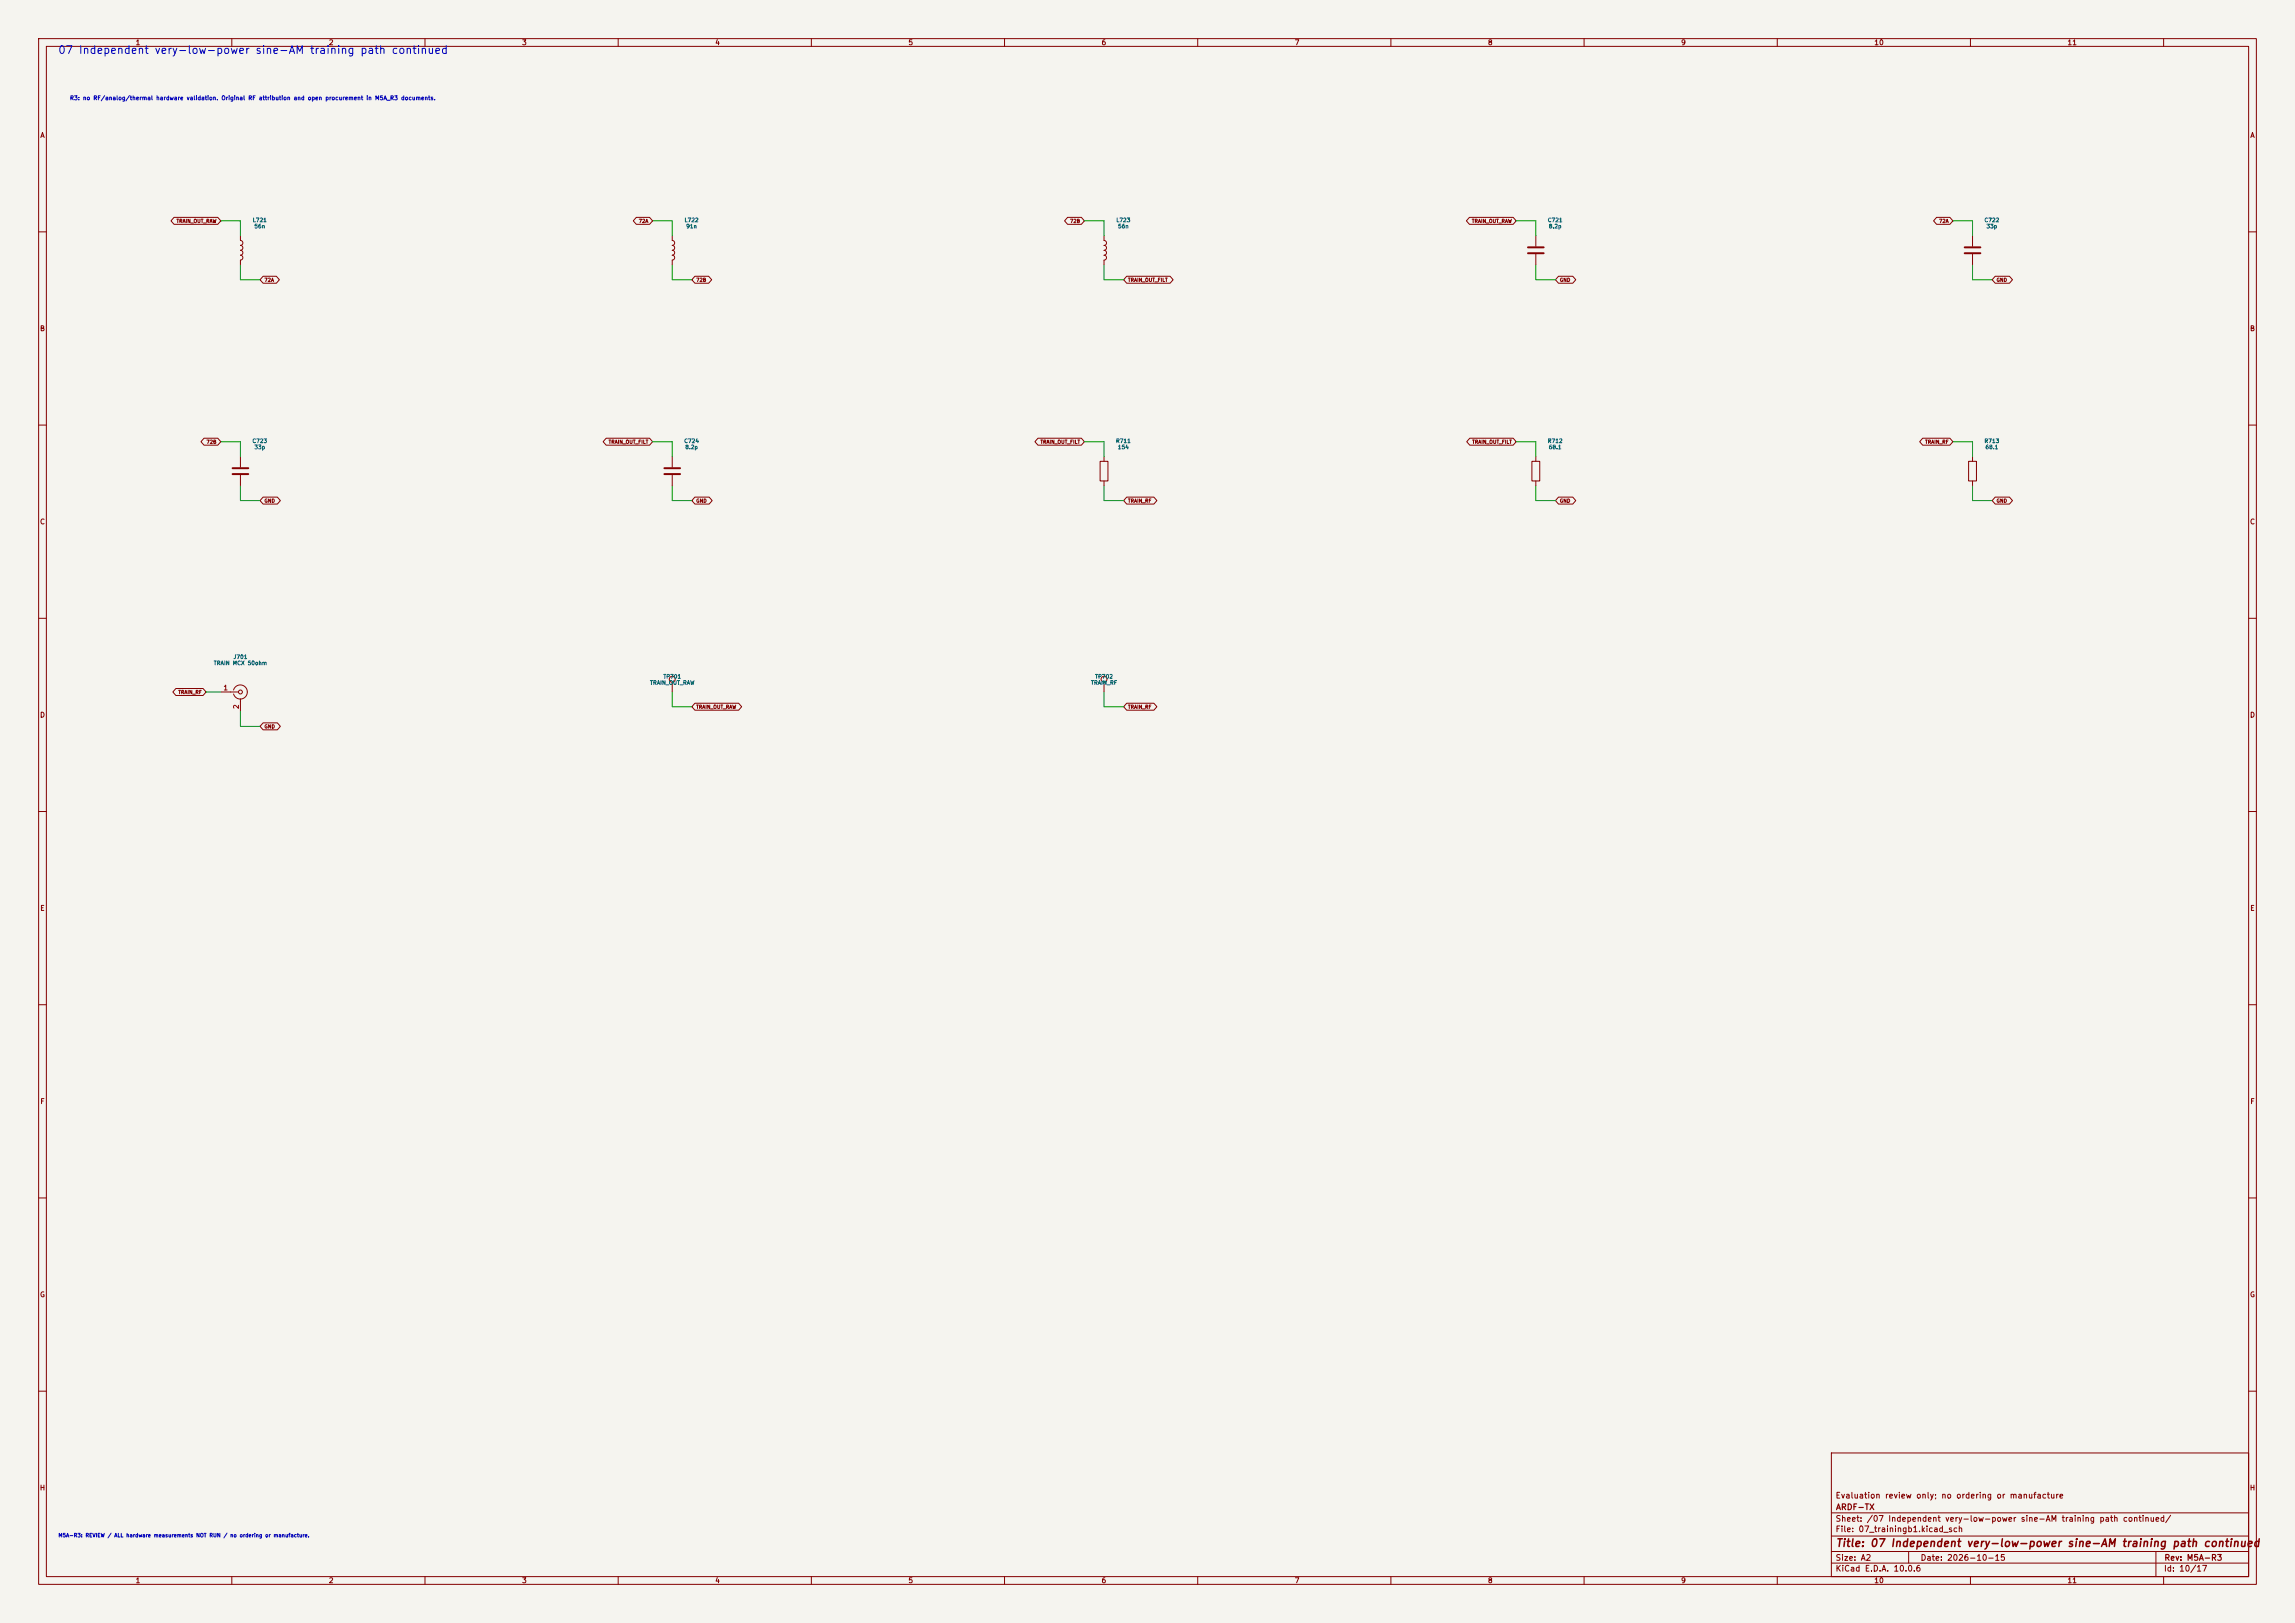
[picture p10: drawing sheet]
<svg xmlns="http://www.w3.org/2000/svg" width="594mm" height="420mm" viewBox="0 0 594 420" stroke-linecap="round" stroke-linejoin="round" font-family="sans-serif">
<defs><g id="words">
<text font-size="2" fill="#0000c2" x="14.9" y="14.4">07 Independent very-low-power sine-AM training path continued</text>
<text font-size="2" fill="#840000" x="475" y="400.8">Title: 07 Independent very-low-power sine-AM training path continued</text>
<g font-size="1.5" fill="#840000">
<text x="475" y="388.1">Evaluation review only; no ordering or manufacture</text>
<text x="475" y="394.1">Sheet: /07 Independent very-low-power sine-AM training path continued/</text>
<text x="475.1" y="391.1">ARDF-TX</text>
<text x="475" y="396.8">File: 07_trainingb1.kicad_sch</text>
<text x="475" y="407">KiCad E.D.A. 10.0.6</text>
<text x="475" y="404.2">Size: A2</text>
<text x="497" y="404.2">Date: 2026-10-15</text>
<text x="560" y="407">Id: 10/17</text>
<text x="560.1" y="404.2">Rev: M5A-R3</text>
</g>
<g font-size="1.3" fill="#840000">
<text x="35" y="12">1</text>
<text x="85" y="12">2</text>
<text x="135" y="12">3</text>
<text x="185" y="12">4</text>
<text x="235" y="12">5</text>
<text x="285" y="12">6</text>
<text x="335" y="12">7</text>
<text x="385" y="12">8</text>
<text x="435" y="12">9</text>
<text x="485" y="12">10</text>
<text x="535" y="12">11</text>
<text x="10.3" y="36">A</text>
<text x="582.3" y="36">A</text>
<text x="10.2" y="86">B</text>
<text x="582.2" y="86">B</text>
<text x="10.2" y="136">C</text>
<text x="582.2" y="136">C</text>
<text x="10.2" y="186">D</text>
<text x="582.2" y="186">D</text>
<text x="10.3" y="236">E</text>
<text x="582.3" y="236">E</text>
<text x="10.3" y="286">F</text>
<text x="582.3" y="286">F</text>
<text x="10.2" y="336">G</text>
<text x="582.2" y="336">G</text>
<text x="10.2" y="386">H</text>
<text x="582.2" y="386">H</text>
<text x="35" y="410">1</text>
<text x="85" y="410">2</text>
<text x="135" y="410">3</text>
<text x="185" y="410">4</text>
<text x="235" y="410">5</text>
<text x="285" y="410">6</text>
<text x="335" y="410">7</text>
<text x="385" y="410">8</text>
<text x="435" y="410">9</text>
<text x="485" y="410">10</text>
<text x="535" y="410">11</text>
</g>
<g font-size="1.3" fill="#a90000">
<text x="57.7" y="178.9">1</text>
<text x="62.1" y="183.6" transform="rotate(-90 62.1 183.6)">2</text>
</g>
<text font-size="1.1" fill="#0000c2" x="18" y="26.2">R3: no RF/analog/thermal hardware validation. Original RF attribution and open procurement in M5A_R3 documents.</text>
<g font-size="1" fill="#006464">
<text x="65.3" y="57.7">L721</text>
<text x="65.7" y="59.3">56n</text>
<text x="177.1" y="57.7">L722</text>
<text x="177.5" y="59.3">91n</text>
<text x="288.8" y="57.7">L723</text>
<text x="289.2" y="59.3">56n</text>
<text x="400.5" y="57.7">C721</text>
<text x="400.8" y="59.3">8.2p</text>
<text x="513.5" y="57.7">C722</text>
<text x="514" y="59.3">33p</text>
<text x="65.2" y="114.9">C723</text>
<text x="65.7" y="116.5">33p</text>
<text x="177" y="114.9">C724</text>
<text x="177.2" y="116.5">8.2p</text>
<text x="288.7" y="114.9">R711</text>
<text x="289.2" y="116.5">154</text>
<text x="400.5" y="114.9">R712</text>
<text x="400.7" y="116.5">68.1</text>
<text x="513.5" y="114.9">R713</text>
<text x="513.8" y="116.5">68.1</text>
<text x="55.2" y="172.3">TRAIN MCX 50ohm</text>
<text x="60.3" y="170.7">J701</text>
<text x="168.1" y="177.4">TRAIN_OUT_RAW</text>
<text x="171.6" y="175.8">TP701</text>
<text x="282.3" y="177.4">TRAIN_RF</text>
<text x="283.3" y="175.8">TP702</text>
</g>
<text font-size="1" fill="#0000c2" x="15" y="398">M5A-R3: REVIEW / ALL hardware measurements NOT RUN / no ordering or manufacture.</text>
<g font-size=".9" fill="#840000">
<text x="45.6" y="57.9">TRAIN_OUT_RAW</text>
<text x="165.2" y="57.9">72A</text>
<text x="276.9" y="57.9">72B</text>
<text x="380.9" y="57.9">TRAIN_OUT_RAW</text>
<text x="501.8" y="57.9">72A</text>
<text x="68.3" y="73.1">72A</text>
<text x="180.1" y="73.1">72B</text>
<text x="291.9" y="73.1">TRAIN_OUT_FILT</text>
<text x="403.6" y="73.1">GND</text>
<text x="516.6" y="73.1">GND</text>
<text x="53.3" y="115">72B</text>
<text x="157.4" y="115">TRAIN_OUT_FILT</text>
<text x="269.2" y="115">TRAIN_OUT_FILT</text>
<text x="380.9" y="115">TRAIN_OUT_FILT</text>
<text x="498.2" y="115">TRAIN_RF</text>
<text x="68.3" y="130.3">GND</text>
<text x="180.1" y="130.3">GND</text>
<text x="291.9" y="130.3">TRAIN_RF</text>
<text x="403.6" y="130.3">GND</text>
<text x="516.6" y="130.3">GND</text>
<text x="46.1" y="179.8">TRAIN_RF</text>
<text x="180.1" y="183.6">TRAIN_OUT_RAW</text>
<text x="291.9" y="183.6">TRAIN_RF</text>
<text x="68.3" y="188.7">GND</text>
</g>
</g></defs>
<path d="M0 0h594v420h-594z" fill="#f5f4ef" stroke="#f5f4ef" stroke-width=".26"/>
<g fill="none" stroke="#840000" stroke-width=".26">
<path d="M10 10h574v400h-574zM12 12h570v396h-570zM60 10v2M110 10v2M160 10v2M210 10v2M260 10v2M310 10v2M360 10v2M410 10v2M460 10v2M510 10v2"/>
<path d="M560 10v2M45 56.2h11.4l.7 1-.7 .9h-11.4l-.7-.9zM164.7 56.2h3.4l.8 1-.8 .9h-3.4l-.8-.9zM276.3 56.2h3.6l.8 1-.8 .9h-3.6l-.8-.9zM380.3 56.2h11.3l.8 1-.8 .9h-11.3l-.8-.9zM501.2 56.2h3.5l.8 1-.8 .9h-3.5l-.7-.9zM10 60h2M62.2 61v1.2l.5 .2 .2 .5-.2 .4-.5 .2 .6 .5-.1 .5-.5 .3 .5 .2 .2 .5-.3 .4-.4 .1M62.2 66l.5 .2 .2 .5-.2 .4-.5 .2v1.3M68.1 71.5h3.4l.8 .9-.8 .9h-3.4l-.8-.9zM174 61v1.2l.4 .2 .2 .5-.2 .4-.4 .2 .6 .5-.1 .5-.5 .3 .5 .2 .1 .5-.2 .4-.4 .1M174 66l.4 .2 .2 .5-.2 .4-.4 .2v1.3"/>
<path d="M179.9 71.5h3.5l.8 .9-.8 .9h-3.5l-.8-.9zM285.7 61v1.2l.5 .2 .2 .5-.2 .4-.5 .2M285.7 63.5l.5 .2 .2 .4-.2 .5-.5 .2 .5 .2 .2 .4-.2 .5-.5 .2 .5 .1 .2 .5-.2 .4-.5 .2v1.3M291.6 71.5h11.2l.8 .9-.8 .9h-11.2l-.8-.9zM397.5 61v2.8M397.5 65.8v2.8M403.4 71.5h3.7l.8 .9-.8 .9h-3.7l-.8-.9zM510.5 61v2.8M510.5 65.8v2.8M516.4 71.5h3.7l.8 .9-.8 .9h-3.7l-.8-.9zM582 60h2M10 110h2"/>
<path d="M52.8 113.4h3.6l.7 .9-.7 .9h-3.6l-.8-.9zM62.2 118.1v2.8M156.9 113.4h11.2l.8 .9-.8 .9h-11.2l-.8-.9zM174 118.1v2.8M268.7 113.4h11.2l.8 .9-.8 .9h-11.2l-.8-.9zM284.7 119.4h2.1v5.1h-2.1zM285.7 118.1v1.3M380.4 113.4h11.2l.8 .9-.8 .9h-11.2l-.8-.9zM396.5 119.4h2v5.1h-2zM397.5 118.1v1.3M497.6 113.4h7.1l.8 .9-.8 .9h-7.1l-.7-.9zM509.5 119.4h2.1v5.1h-2.1z"/>
<path d="M510.5 118.1v1.3M582 110h2M62.2 122.9v2.8M68.1 128.6h3.7l.8 .9-.8 .9h-3.7l-.8-.9zM174 122.9v2.8M179.9 128.6h3.6l.8 .9-.8 .9h-3.6l-.8-.9zM285.7 124.5v1.2M291.6 128.6h7l.8 .9-.8 .9h-7l-.8-.9zM397.5 124.5v1.2M403.4 128.6h3.7l.8 .9-.8 .9h-3.7l-.8-.9zM510.5 124.5v1.2M516.4 128.6h3.7l.8 .9-.8 .9h-3.7l-.8-.9z"/>
<path d="M10 160h2M45.5 178.2h7.1l.7 .9-.7 .9h-7.1l-.8-.9zM57.1 179.1h4.6M60.5 178.6a1.81 1.81 0 0 1 2.7-1 1.81 1.81 0 0 1 0 2.9 1.81 1.81 0 0 1-2.7-.9M174 176.5v2.6M285.7 176.5v2.6M582 160h2M62.2 180.8v3.4M68.1 187.1h3.7l.8 .9-.8 .9h-3.7l-.8-.9zM179.9 182h11.3l.8 .9-.8 .9h-11.3l-.8-.9zM291.6 182h7l.8 .9-.8 .9h-7l-.8-.9zM10 210h2"/>
<path d="M582 210h2M10 260h2M582 260h2M10 310h2M582 310h2M10 360h2M474 376h108v32h-108zM582 360h2M474 397.5h108M474 391.5h108M60 408v2M110 408v2"/>
<path d="M160 408v2M210 408v2M260 408v2M310 408v2M360 408v2M410 408v2M460 408v2M474 404.5h108M474 401.5h108M494 401.5v3M510 408v2M558 401.5v6.5"/>
<path d="M560 408v2"/>
<circle cx="62.2" cy="179.1" r=".51"/>
<circle cx="174" cy="175.8" r=".76"/>
<circle cx="285.8" cy="175.8" r=".76"/>
</g>
<path d="M395.5 64h4M395.5 65.5h4M508.5 64h4.1M508.5 65.5h4.1M60.2 121.2h4.1M60.2 122.7h4.1M172 121.2h4M172 122.7h4" fill="none" stroke="#840000" stroke-width=".51"/>
<g fill="none" stroke="#009600" stroke-width=".26">
<path d="M57.1 57.2h5.1v3.8M168.9 57.2h5.1v3.8M280.7 57.2h5v3.8M392.4 57.2h5.1v3.8M505.5 57.2h5v3.8M62.2 68.6v3.8h5.1M174 68.6v3.8h5.1M285.7 68.6v3.8h5.1M397.5 68.6v3.8h5.1M510.5 68.6v3.8h5.1M57.1 114.3h5.1v3.8M168.9 114.3h5.1v3.8"/>
<path d="M280.7 114.3h5v3.8M392.4 114.3h5.1v3.8M505.5 114.3h5v3.8M62.2 125.7v3.8h5.1M174 125.7v3.8h5.1M285.7 125.7v3.8h5.1M397.5 125.7v3.8h5.1M510.5 125.7v3.8h5.1M53.3 179.1h3.8M174 179.1v3.8h5.1M285.7 179.1v3.8h5.1M62.2 184.2v3.8h5.1"/>
</g>
<use href="#words"/>
</svg>
